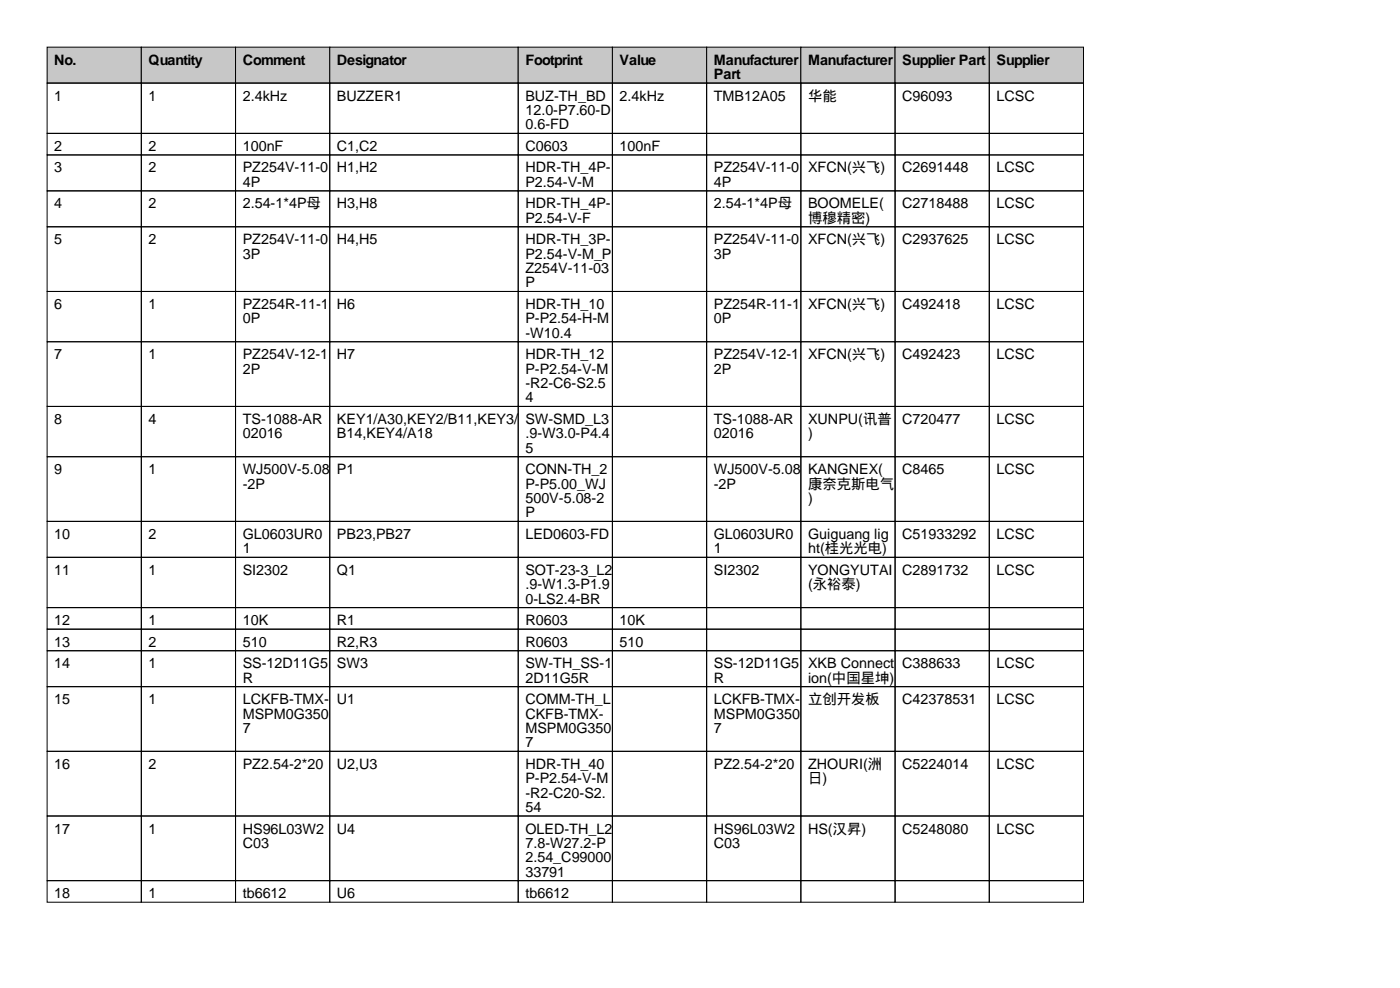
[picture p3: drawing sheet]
<svg xmlns="http://www.w3.org/2000/svg" width="297mm" height="210mm" viewBox="0 0 297 210" stroke-linecap="round" stroke-linejoin="round" font-family="sans-serif">
<defs><g id="words">
<g font-size="3">
<text x="11.5" y="13.7">No.</text>
<text x="31.5" y="13.7">Quantity</text>
<text x="51.5" y="13.7">Comment</text>
<text x="71.5" y="13.7">Designator</text>
<text x="111.5" y="13.7">Footprint</text>
<text x="131.5" y="13.7">Value</text>
<text x="151.5" y="13.7">Manufacturer</text>
<text x="151.5" y="16.8">Part</text>
<text x="171.5" y="13.7">Manufacturer</text>
<text x="191.5" y="13.7">Supplier Part</text>
<text x="211.5" y="13.7">Supplier</text>
<text x="11.5" y="21.3">1</text>
<text x="31.5" y="21.3">1</text>
<text x="51.5" y="21.3">2.4kHz</text>
<text x="71.5" y="21.3">BUZZER1</text>
<text x="111.5" y="21.3">BUZ-TH_BD</text>
<text x="131.5" y="21.3">2.4kHz</text>
<text x="151.5" y="21.3">TMB12A05</text>
<text x="171.5" y="21.3">华能</text>
<text x="191.5" y="21.3">C96093</text>
<text x="211.5" y="21.3">LCSC</text>
<text x="111.5" y="24.4">12.0-P7.60-D</text>
<text x="111.5" y="27.4">0.6-FD</text>
<text x="11.5" y="32">2</text>
<text x="31.5" y="32">2</text>
<text x="51.5" y="32">100nF</text>
<text x="71.5" y="32">C1,C2</text>
<text x="111.5" y="32">C0603</text>
<text x="131.5" y="32">100nF</text>
<text x="11.5" y="36.6">3</text>
<text x="31.5" y="36.6">2</text>
<text x="51.5" y="36.6">PZ254V-11-0</text>
<text x="51.5" y="39.6">4P</text>
<text x="71.5" y="36.6">H1,H2</text>
<text x="111.5" y="36.6">HDR-TH_4P-</text>
<text x="111.5" y="39.6">P2.54-V-M</text>
<text x="151.5" y="36.6">PZ254V-11-0</text>
<text x="151.5" y="39.6">4P</text>
<text x="171.5" y="36.6">XFCN(兴飞)</text>
<text x="191.5" y="36.6">C2691448</text>
<text x="211.5" y="36.6">LCSC</text>
<text x="11.5" y="44.2">4</text>
<text x="31.5" y="44.2">2</text>
<text x="51.5" y="44.2">2.54-1*4P母</text>
<text x="71.5" y="44.2">H3,H8</text>
<text x="111.5" y="44.2">HDR-TH_4P-</text>
<text x="111.5" y="47.2">P2.54-V-F</text>
<text x="151.5" y="44.2">2.54-1*4P母</text>
<text x="171.5" y="44.2">BOOMELE(</text>
<text x="171.5" y="47.2">博穆精密)</text>
<text x="191.5" y="44.2">C2718488</text>
<text x="211.5" y="44.2">LCSC</text>
<text x="11.5" y="51.8">5</text>
<text x="31.5" y="51.8">2</text>
<text x="51.5" y="51.8">PZ254V-11-0</text>
<text x="71.5" y="51.8">H4,H5</text>
<text x="111.5" y="51.8">HDR-TH_3P-</text>
<text x="151.5" y="51.8">PZ254V-11-0</text>
<text x="171.5" y="51.8">XFCN(兴飞)</text>
<text x="191.5" y="51.8">C2937625</text>
<text x="211.5" y="51.8">LCSC</text>
<text x="51.5" y="54.9">3P</text>
<text x="111.5" y="54.9">P2.54-V-M_P</text>
<text x="111.5" y="57.9">Z254V-11-03</text>
<text x="151.5" y="54.9">3P</text>
<text x="11.5" y="65.5">6</text>
<text x="31.5" y="65.5">1</text>
<text x="51.5" y="65.5">PZ254R-11-1</text>
<text x="71.5" y="65.5">H6</text>
<text x="111.5" y="61">P</text>
<text x="111.5" y="65.5">HDR-TH_10</text>
<text x="151.5" y="65.5">PZ254R-11-1</text>
<text x="171.5" y="65.5">XFCN(兴飞)</text>
<text x="191.5" y="65.5">C492418</text>
<text x="211.5" y="65.5">LCSC</text>
<text x="51.5" y="68.6">0P</text>
<text x="111.5" y="68.6">P-P2.54-H-M</text>
<text x="111.5" y="71.6">-W10.4</text>
<text x="151.5" y="68.6">0P</text>
<text x="11.5" y="76.2">7</text>
<text x="31.5" y="76.2">1</text>
<text x="51.5" y="76.2">PZ254V-12-1</text>
<text x="71.5" y="76.2">H7</text>
<text x="111.5" y="76.2">HDR-TH_12</text>
<text x="151.5" y="76.2">PZ254V-12-1</text>
<text x="171.5" y="76.2">XFCN(兴飞)</text>
<text x="191.5" y="76.2">C492423</text>
<text x="211.5" y="76.2">LCSC</text>
<text x="51.5" y="79.3">2P</text>
<text x="111.5" y="79.3">P-P2.54-V-M</text>
<text x="111.5" y="82.3">-R2-C6-S2.5</text>
<text x="151.5" y="79.3">2P</text>
<text x="11.5" y="89.9">8</text>
<text x="31.5" y="89.9">4</text>
<text x="51.5" y="89.9">TS-1088-AR</text>
<text x="71.5" y="89.9">KEY1/A30,KEY2/B11,KEY3/</text>
<text x="111.5" y="85.3">4</text>
<text x="111.5" y="89.9">SW-SMD_L3</text>
<text x="151.5" y="89.9">TS-1088-AR</text>
<text x="171.5" y="89.9">XUNPU(讯普</text>
<text x="191.5" y="89.9">C720477</text>
<text x="211.5" y="89.9">LCSC</text>
<text x="51.5" y="93">02016</text>
<text x="71.5" y="93">B14,KEY4/A18</text>
<text x="111.5" y="93">.9-W3.0-P4.4</text>
<text x="151.5" y="93">02016</text>
<text x="171.5" y="93">)</text>
<text x="11.5" y="100.6">9</text>
<text x="31.5" y="100.6">1</text>
<text x="51.5" y="100.6">WJ500V-5.08</text>
<text x="71.5" y="100.6">P1</text>
<text x="111.5" y="96">5</text>
<text x="111.5" y="100.6">CONN-TH_2</text>
<text x="151.5" y="100.6">WJ500V-5.08</text>
<text x="171.5" y="100.6">KANGNEX(</text>
<text x="191.5" y="100.6">C8465</text>
<text x="211.5" y="100.6">LCSC</text>
<text x="51.5" y="103.6">-2P</text>
<text x="111.5" y="103.6">P-P5.00_WJ</text>
<text x="111.5" y="106.7">500V-5.08-2</text>
<text x="151.5" y="103.6">-2P</text>
<text x="171.5" y="103.6">康奈克斯电气</text>
<text x="171.5" y="106.7">)</text>
<text x="111.5" y="109.7">P</text>
<text x="11.5" y="114.3">10</text>
<text x="31.5" y="114.3">2</text>
<text x="51.5" y="114.3">GL0603UR0</text>
<text x="51.5" y="117.4">1</text>
<text x="71.5" y="114.3">PB23,PB27</text>
<text x="111.5" y="114.3">LED0603-FD</text>
<text x="151.5" y="114.3">GL0603UR0</text>
<text x="151.5" y="117.4">1</text>
<text x="171.5" y="114.3">Guiguang lig</text>
<text x="171.5" y="117.4">ht(桂光光电)</text>
<text x="191.5" y="114.3">C51933292</text>
<text x="211.5" y="114.3">LCSC</text>
<text x="11.5" y="121.9">11</text>
<text x="31.5" y="121.9">1</text>
<text x="51.5" y="121.9">SI2302</text>
<text x="71.5" y="121.9">Q1</text>
<text x="111.5" y="121.9">SOT-23-3_L2</text>
<text x="111.5" y="125">.9-W1.3-P1.9</text>
<text x="151.5" y="121.9">SI2302</text>
<text x="171.5" y="121.9">YONGYUTAI</text>
<text x="171.5" y="125">(永裕泰)</text>
<text x="191.5" y="121.9">C2891732</text>
<text x="211.5" y="121.9">LCSC</text>
<text x="111.5" y="128">0-LS2.4-BR</text>
<text x="11.5" y="132.6">12</text>
<text x="11.5" y="137.2">13</text>
<text x="31.5" y="132.6">1</text>
<text x="31.5" y="137.2">2</text>
<text x="51.5" y="132.6">10K</text>
<text x="51.5" y="137.2">510</text>
<text x="71.5" y="132.6">R1</text>
<text x="71.5" y="137.2">R2,R3</text>
<text x="111.5" y="132.6">R0603</text>
<text x="111.5" y="137.2">R0603</text>
<text x="131.5" y="132.6">10K</text>
<text x="131.5" y="137.2">510</text>
<text x="11.5" y="141.7">14</text>
<text x="31.5" y="141.7">1</text>
<text x="51.5" y="141.7">SS-12D11G5</text>
<text x="71.5" y="141.7">SW3</text>
<text x="111.5" y="141.7">SW-TH_SS-1</text>
<text x="151.5" y="141.7">SS-12D11G5</text>
<text x="171.5" y="141.7">XKB Connect</text>
<text x="191.5" y="141.7">C388633</text>
<text x="211.5" y="141.7">LCSC</text>
<text x="11.5" y="149.4">15</text>
<text x="31.5" y="149.4">1</text>
<text x="51.5" y="144.8">R</text>
<text x="51.5" y="149.4">LCKFB-TMX-</text>
<text x="71.5" y="149.4">U1</text>
<text x="111.5" y="144.8">2D11G5R</text>
<text x="111.5" y="149.4">COMM-TH_L</text>
<text x="151.5" y="144.8">R</text>
<text x="151.5" y="149.4">LCKFB-TMX-</text>
<text x="171.5" y="144.8">ion(中国星坤)</text>
<text x="171.5" y="149.4">立创开发板</text>
<text x="191.5" y="149.4">C42378531</text>
<text x="211.5" y="149.4">LCSC</text>
<text x="51.5" y="152.4">MSPM0G350</text>
<text x="51.5" y="155.5">7</text>
<text x="111.5" y="152.4">CKFB-TMX-</text>
<text x="111.5" y="155.5">MSPM0G350</text>
<text x="151.5" y="152.4">MSPM0G350</text>
<text x="151.5" y="155.5">7</text>
<text x="111.5" y="158.5">7</text>
<text x="11.5" y="163.1">16</text>
<text x="31.5" y="163.1">2</text>
<text x="51.5" y="163.1">PZ2.54-2*20</text>
<text x="71.5" y="163.1">U2,U3</text>
<text x="111.5" y="163.1">HDR-TH_40</text>
<text x="111.5" y="166.1">P-P2.54-V-M</text>
<text x="151.5" y="163.1">PZ2.54-2*20</text>
<text x="171.5" y="163.1">ZHOURI(洲</text>
<text x="171.5" y="166.1">日)</text>
<text x="191.5" y="163.1">C5224014</text>
<text x="211.5" y="163.1">LCSC</text>
<text x="111.5" y="169.2">-R2-C20-S2.</text>
<text x="111.5" y="172.2">54</text>
<text x="11.5" y="176.8">17</text>
<text x="31.5" y="176.8">1</text>
<text x="51.5" y="176.8">HS96L03W2</text>
<text x="51.5" y="179.8">C03</text>
<text x="71.5" y="176.8">U4</text>
<text x="111.5" y="176.8">OLED-TH_L2</text>
<text x="111.5" y="179.8">7.8-W27.2-P</text>
<text x="151.5" y="176.8">HS96L03W2</text>
<text x="151.5" y="179.8">C03</text>
<text x="171.5" y="176.8">HS(汉昇)</text>
<text x="191.5" y="176.8">C5248080</text>
<text x="211.5" y="176.8">LCSC</text>
<text x="111.5" y="182.9">2.54_C99000</text>
<text x="111.5" y="185.9">33791</text>
<text x="11.5" y="190.5">18</text>
<text x="31.5" y="190.5">1</text>
<text x="51.5" y="190.5">tb6612</text>
<text x="71.5" y="190.5">U6</text>
<text x="111.5" y="190.5">tb6612</text>
</g>
</g></defs>
<g fill="#c7c7c7" stroke="#000" stroke-width=".21">
<path d="M10 10h20v7.6h-20z"/>
<path d="M30 10h20v7.6h-20z"/>
<path d="M50 10h20v7.6h-20z"/>
<path d="M70 10h40v7.6h-40z"/>
<path d="M110 10h20v7.6h-20z"/>
<path d="M130 10h20v7.6h-20z"/>
<path d="M150 10h20v7.6h-20z"/>
<path d="M170 10h20v7.6h-20z"/>
<path d="M190 10h20v7.6h-20z"/>
<path d="M210 10h20v7.6h-20z"/>
</g>
<g fill="none" stroke="#000" stroke-width=".21">
<path d="M10 17.6h20v10.7h-20zM30 17.6h20v10.7h-20zM50 17.6h20v10.7h-20zM70 17.6h40v10.7h-40zM110 17.6h20v10.7h-20zM130 17.6h20v10.7h-20zM150 17.6h20v10.7h-20zM170 17.6h20v10.7h-20zM190 17.6h20v10.7h-20zM210 17.6h20v10.7h-20zM10 28.3h20v4.6h-20zM10 32.9h20v7.6h-20z"/>
<path d="M30 28.3h20v4.6h-20zM30 32.9h20v7.6h-20zM50 28.3h20v4.6h-20zM50 32.9h20v7.6h-20zM70 28.3h40v4.6h-40zM70 32.9h40v7.6h-40zM110 28.3h20v4.6h-20zM110 32.9h20v7.6h-20zM130 28.3h20v4.6h-20zM130 32.9h20v7.6h-20zM150 28.3h20v4.6h-20zM150 32.9h20v7.6h-20z"/>
<path d="M170 28.3h20v4.6h-20zM170 32.9h20v7.6h-20zM190 28.3h20v4.6h-20zM190 32.9h20v7.6h-20zM210 28.3h20v4.6h-20zM210 32.9h20v7.6h-20zM10 40.5h20v7.6h-20zM10 48.1h20v13.7h-20zM30 40.5h20v7.6h-20zM30 48.1h20v13.7h-20zM50 40.5h20v7.6h-20zM50 48.1h20v13.7h-20z"/>
<path d="M70 40.5h40v7.6h-40zM70 48.1h40v13.7h-40zM110 40.5h20v7.6h-20zM110 48.1h20v13.7h-20zM130 40.5h20v7.6h-20zM130 48.1h20v13.7h-20zM150 40.5h20v7.6h-20zM150 48.1h20v13.7h-20zM170 40.5h20v7.6h-20zM170 48.1h20v13.7h-20zM190 40.5h20v7.6h-20zM190 48.1h20v13.7h-20z"/>
<path d="M210 40.5h20v7.6h-20zM210 48.1h20v13.7h-20zM10 61.8h20v10.7h-20zM10 72.5h20v13.7h-20zM30 61.8h20v10.7h-20zM30 72.5h20v13.7h-20zM50 61.8h20v10.7h-20zM50 72.5h20v13.7h-20zM70 61.8h40v10.7h-40zM70 72.5h40v13.7h-40zM110 61.8h20v10.7h-20zM110 72.5h20v13.7h-20z"/>
<path d="M130 61.8h20v10.7h-20zM130 72.5h20v13.7h-20zM150 61.8h20v10.7h-20zM150 72.5h20v13.7h-20zM170 61.8h20v10.7h-20zM170 72.5h20v13.7h-20zM190 61.8h20v10.7h-20zM190 72.5h20v13.7h-20zM210 61.8h20v10.7h-20zM210 72.5h20v13.7h-20zM10 86.2h20v10.7h-20zM10 96.9h20v13.7h-20z"/>
<path d="M30 86.2h20v10.7h-20zM30 96.9h20v13.7h-20zM50 86.2h20v10.7h-20zM50 96.9h20v13.7h-20zM70 86.2h40v10.7h-40zM70 96.9h40v13.7h-40zM110 86.2h20v10.7h-20zM110 96.9h20v13.7h-20zM130 86.2h20v10.7h-20zM130 96.9h20v13.7h-20zM150 86.2h20v10.7h-20zM150 96.9h20v13.7h-20z"/>
<path d="M170 86.2h20v10.7h-20zM170 96.9h20v13.7h-20zM190 86.2h20v10.7h-20zM190 96.9h20v13.7h-20zM210 86.2h20v10.7h-20zM210 96.9h20v13.7h-20zM10 110.6h20v7.6h-20zM10 118.2h20v10.7h-20zM30 110.6h20v7.6h-20zM30 118.2h20v10.7h-20zM50 110.6h20v7.6h-20zM50 118.2h20v10.7h-20z"/>
<path d="M70 110.6h40v7.6h-40zM70 118.2h40v10.7h-40zM110 110.6h20v7.6h-20zM110 118.2h20v10.7h-20zM130 110.6h20v7.6h-20zM130 118.2h20v10.7h-20zM150 110.6h20v7.6h-20zM150 118.2h20v10.7h-20zM170 110.6h20v7.6h-20zM170 118.2h20v10.7h-20zM190 110.6h20v7.6h-20zM190 118.2h20v10.7h-20z"/>
<path d="M210 110.6h20v7.6h-20zM210 118.2h20v10.7h-20zM10 128.9h20v4.5h-20zM10 133.4h20v4.6h-20zM10 138h20v7.6h-20zM30 128.9h20v4.5h-20zM30 133.4h20v4.6h-20zM30 138h20v7.6h-20zM50 128.9h20v4.5h-20zM50 133.4h20v4.6h-20zM50 138h20v7.6h-20zM70 128.9h40v4.5h-40z"/>
<path d="M70 133.4h40v4.6h-40zM70 138h40v7.6h-40zM110 128.9h20v4.5h-20zM110 133.4h20v4.6h-20zM110 138h20v7.6h-20zM130 128.9h20v4.5h-20zM130 133.4h20v4.6h-20zM130 138h20v7.6h-20zM150 128.9h20v4.5h-20zM150 133.4h20v4.6h-20zM150 138h20v7.6h-20zM170 128.9h20v4.5h-20z"/>
<path d="M170 133.4h20v4.6h-20zM170 138h20v7.6h-20zM190 128.9h20v4.5h-20zM190 133.4h20v4.6h-20zM190 138h20v7.6h-20zM210 128.9h20v4.5h-20zM210 133.4h20v4.6h-20zM210 138h20v7.6h-20zM10 145.6h20v13.8h-20zM10 159.4h20v13.7h-20zM30 145.6h20v13.8h-20zM30 159.4h20v13.7h-20z"/>
<path d="M50 145.6h20v13.8h-20zM50 159.4h20v13.7h-20zM70 145.6h40v13.8h-40zM70 159.4h40v13.7h-40zM110 145.6h20v13.8h-20zM110 159.4h20v13.7h-20zM130 145.6h20v13.8h-20zM130 159.4h20v13.7h-20zM150 145.6h20v13.8h-20zM150 159.4h20v13.7h-20zM170 145.6h20v13.8h-20zM170 159.4h20v13.7h-20z"/>
<path d="M190 145.6h20v13.8h-20zM190 159.4h20v13.7h-20zM210 145.6h20v13.8h-20zM210 159.4h20v13.7h-20zM10 173.1h20v13.7h-20zM30 173.1h20v13.7h-20zM50 173.1h20v13.7h-20zM70 173.1h40v13.7h-40zM110 173.1h20v13.7h-20zM130 173.1h20v13.7h-20zM150 173.1h20v13.7h-20zM170 173.1h20v13.7h-20z"/>
<path d="M190 173.1h20v13.7h-20zM210 173.1h20v13.7h-20zM10 186.8h20v4.6h-20zM30 186.8h20v4.6h-20zM50 186.8h20v4.6h-20zM70 186.8h40v4.6h-40zM110 186.8h20v4.6h-20zM130 186.8h20v4.6h-20zM150 186.8h20v4.6h-20zM170 186.8h20v4.6h-20zM190 186.8h20v4.6h-20zM210 186.8h20v4.6h-20z"/>
</g>
<use href="#words"/>
</svg>
